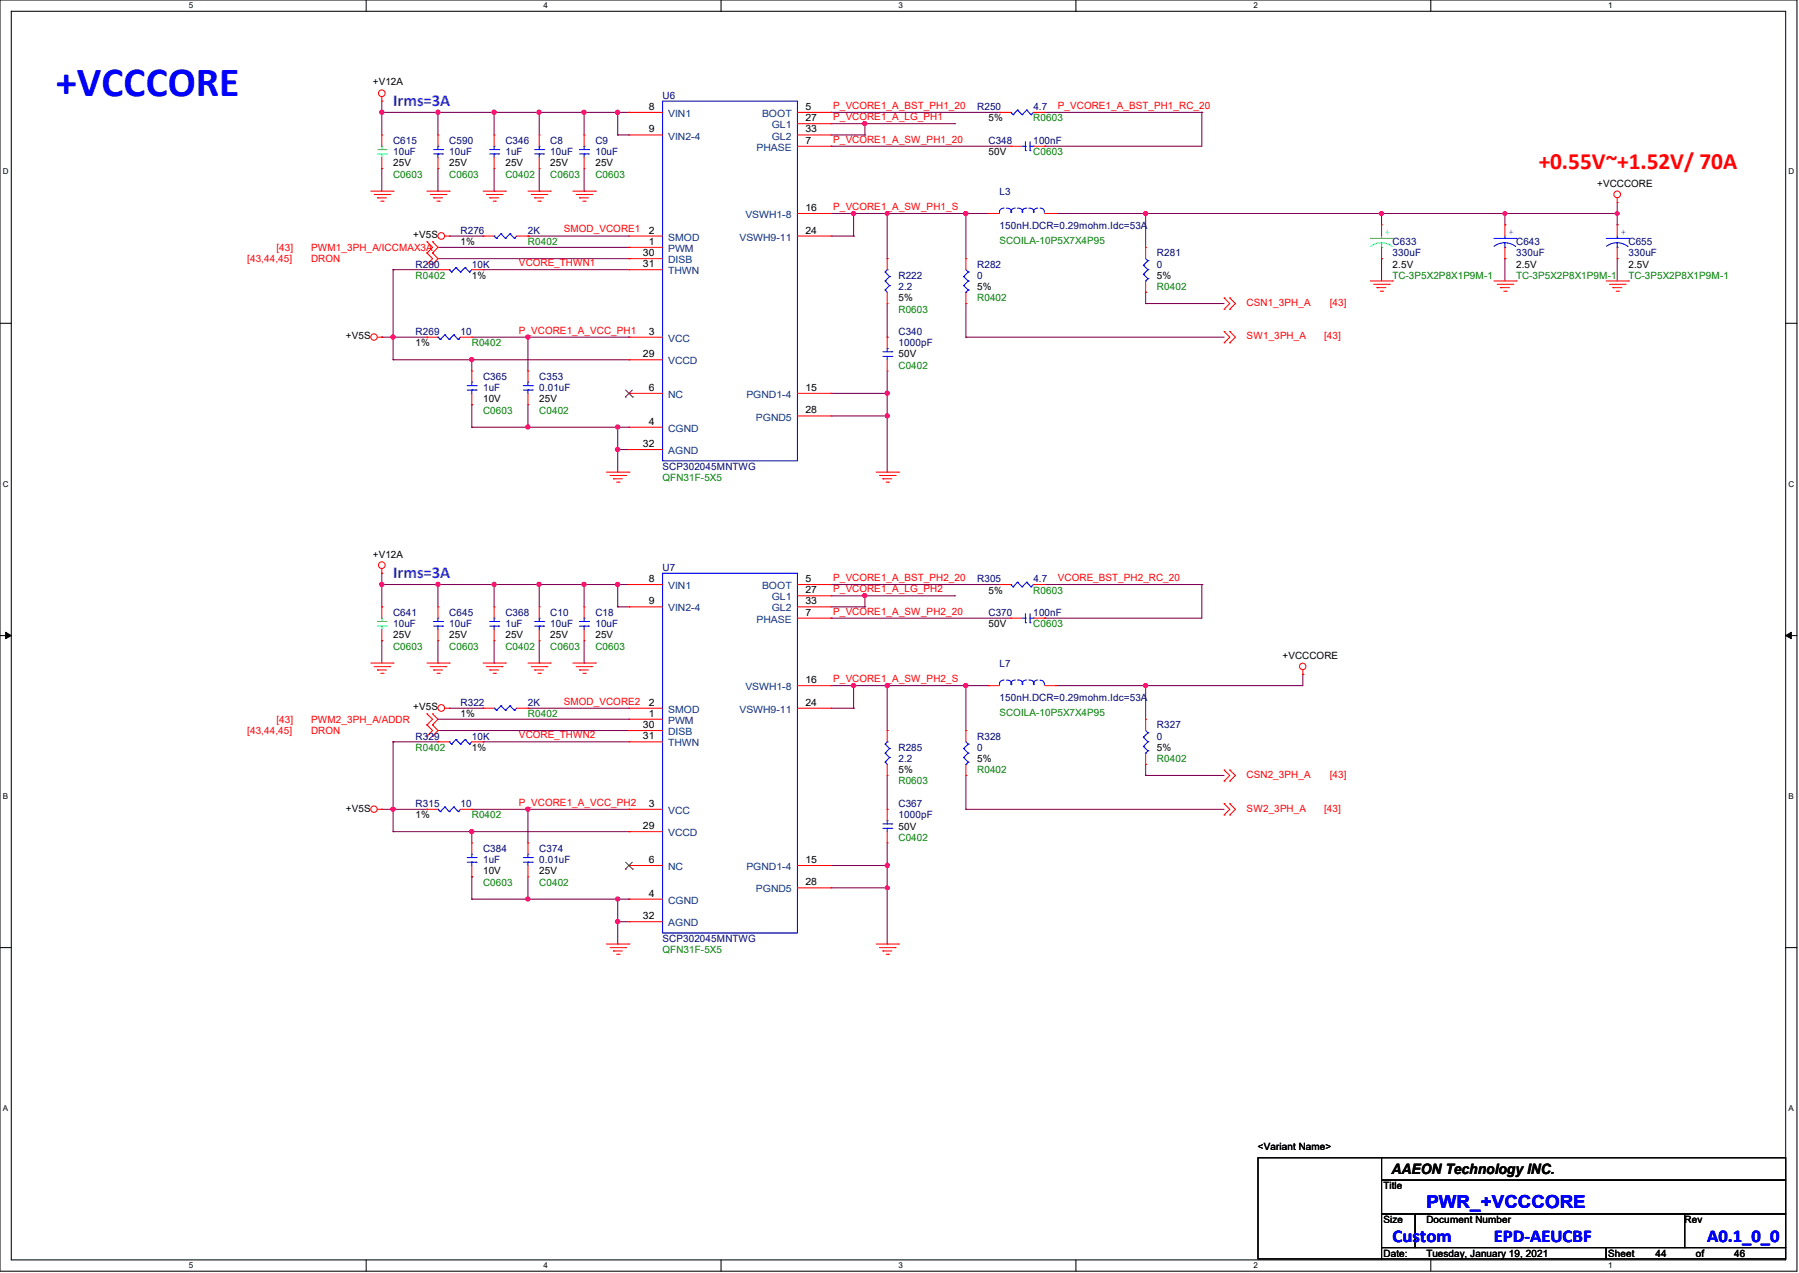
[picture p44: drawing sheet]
<svg xmlns="http://www.w3.org/2000/svg" width="297mm" height="210mm" viewBox="0 0 297 210" stroke-linecap="round" stroke-linejoin="round" font-family="sans-serif">
<defs><g id="words">
<text font-size="6.9" fill="#00f" x="9.3" y="15.8">+VCCCORE</text>
<text font-size="3.9" fill="#f00" x="254" y="27.8">+0.55V~+1.52V/ 70A</text>
<g font-size="3" fill="#00f">
<text x="235.5" y="199.3">PWR_+VCCCORE</text>
<text x="229.9" y="204.9">Custom</text>
<text x="246.6" y="204.9">EPD-AEUCBF</text>
<text x="281.9" y="204.9">A0.1_0_0</text>
</g>
<g font-size="2.8" fill="#8000ff">
<text x="64.9" y="17.5">Irms=3A</text>
<text x="64.9" y="95.3">Irms=3A</text>
</g>
<text font-size="2.4" x="229.7" y="193.8">AAEON Technology INC.</text>
<g font-size="1.7">
<text x="61.6" y="14.1">+V12A</text>
<text x="107.1" y="18.1">8</text>
<text x="107.1" y="21.8">9</text>
<text x="133" y="18.1">5</text>
<text x="133" y="20">27</text>
<text x="133" y="21.8">33</text>
<text x="133" y="23.7">7</text>
<text x="163.2" y="20">5%</text>
<text x="64.9" y="27.4">25V</text>
<text x="74.2" y="27.4">25V</text>
<text x="83.4" y="27.4">25V</text>
<text x="90.8" y="27.4">25V</text>
<text x="98.3" y="27.4">25V</text>
<text x="163.2" y="25.6">50V</text>
<text x="133" y="34.8">16</text>
<text x="263.7" y="30.8">+VCCCORE</text>
<text x="68.2" y="39.3">+V5S</text>
<text x="76" y="40.4">1%</text>
<text x="107.1" y="38.5">2</text>
<text x="107.1" y="40.4">1</text>
<text x="133" y="38.5">24</text>
<text x="77.9" y="46">1%</text>
<text x="106.1" y="42.2">30</text>
<text x="106.1" y="44.1">31</text>
<text x="161.3" y="47.8">5%</text>
<text x="191" y="46">5%</text>
<text x="229.9" y="44.2">2.5V</text>
<text x="250.3" y="44.2">2.5V</text>
<text x="268.9" y="44.2">2.5V</text>
<text x="148.3" y="49.7">5%</text>
<text x="57.1" y="56">+V5S</text>
<text x="68.6" y="57.1">1%</text>
<text x="106.1" y="58.9">29</text>
<text x="107.1" y="55.2">3</text>
<text x="148.3" y="59">50V</text>
<text x="107.1" y="64.5">6</text>
<text x="133" y="64.5">15</text>
<text x="79.8" y="66.4">10V</text>
<text x="89" y="66.4">25V</text>
<text x="107.1" y="70.1">4</text>
<text x="133" y="68.2">28</text>
<text x="106.1" y="73.7">32</text>
<text x="61.6" y="92">+V12A</text>
<text x="107.1" y="96">8</text>
<text x="107.1" y="99.7">9</text>
<text x="133" y="96">5</text>
<text x="133" y="97.9">27</text>
<text x="133" y="99.7">33</text>
<text x="133" y="101.6">7</text>
<text x="163.2" y="97.9">5%</text>
<text x="64.9" y="105.3">25V</text>
<text x="74.2" y="105.3">25V</text>
<text x="83.4" y="105.3">25V</text>
<text x="90.8" y="105.3">25V</text>
<text x="98.3" y="105.3">25V</text>
<text x="163.2" y="103.5">50V</text>
<text x="133" y="112.7">16</text>
<text x="211.7" y="108.7">+VCCCORE</text>
<text x="68.2" y="117.2">+V5S</text>
<text x="76" y="118.3">1%</text>
<text x="107.1" y="116.4">2</text>
<text x="107.1" y="118.2">1</text>
<text x="133" y="116.4">24</text>
<text x="77.9" y="123.9">1%</text>
<text x="106.1" y="120.1">30</text>
<text x="106.1" y="122">31</text>
<text x="161.3" y="125.7">5%</text>
<text x="191" y="123.9">5%</text>
<text x="148.3" y="127.6">5%</text>
<text x="57.1" y="133.9">+V5S</text>
<text x="68.6" y="135">1%</text>
<text x="106.1" y="136.8">29</text>
<text x="107.1" y="133.1">3</text>
<text x="148.3" y="136.9">50V</text>
<text x="107.1" y="142.4">6</text>
<text x="133" y="142.4">15</text>
<text x="79.8" y="144.3">10V</text>
<text x="89" y="144.3">25V</text>
<text x="107.1" y="147.9">4</text>
<text x="133" y="146">28</text>
<text x="106.1" y="151.6">32</text>
<text x="207.7" y="189.7">&lt;Variant Name&gt;</text>
<text x="228.4" y="196.2">Title</text>
<text x="228.4" y="201.8">Size</text>
<text x="235.5" y="201.8">Document Number</text>
<text x="278.1" y="201.8">Rev</text>
<text x="228.4" y="207.3">Date:</text>
<text x="235.5" y="207.3">Tuesday, January 19, 2021</text>
<text x="265.5" y="207.3">Sheet</text>
<text x="273.3" y="207.3">44</text>
<text x="280" y="207.3">of</text>
<text x="286.3" y="207.3">46</text>
</g>
<g font-size="1.7" fill="#000080">
<text x="109.4" y="16.3">U6</text>
<text x="64.9" y="23.7">C615</text>
<text x="74.2" y="23.7">C590</text>
<text x="83.4" y="23.7">C346</text>
<text x="90.8" y="23.7">C8</text>
<text x="98.3" y="23.7">C9</text>
<text x="161.3" y="18.2">R250</text>
<text x="163.2" y="23.7">C348</text>
<text x="170.6" y="23.7">100nF</text>
<text x="170.6" y="18.2">4.7</text>
<text x="64.9" y="25.6">10uF</text>
<text x="74.2" y="25.6">10uF</text>
<text x="83.4" y="25.6">1uF</text>
<text x="90.8" y="25.6">10uF</text>
<text x="98.3" y="25.6">10uF</text>
<text x="165" y="32.1">L3</text>
<text x="76" y="38.6">R276</text>
<text x="87.2" y="38.6">2K</text>
<text x="165" y="37.8">150nH.DCR=0.29mohm.Idc=53A</text>
<text x="229.9" y="40.4">C633</text>
<text x="250.3" y="40.4">C643</text>
<text x="268.9" y="40.4">C655</text>
<text x="68.6" y="44.2">R280</text>
<text x="77.9" y="44.2">10K</text>
<text x="148.3" y="46">R222</text>
<text x="148.3" y="47.8">2.2</text>
<text x="161.3" y="44.2">R282</text>
<text x="161.3" y="46">0</text>
<text x="191" y="42.3">R281</text>
<text x="191" y="44.2">0</text>
<text x="229.9" y="42.3">330uF</text>
<text x="250.3" y="42.3">330uF</text>
<text x="268.9" y="42.3">330uF</text>
<text x="68.6" y="55.2">R269</text>
<text x="76" y="55.2">10</text>
<text x="148.3" y="55.2">C340</text>
<text x="148.3" y="57.1">1000pF</text>
<text x="79.8" y="62.7">C365</text>
<text x="79.8" y="64.5">1uF</text>
<text x="89" y="62.7">C353</text>
<text x="89" y="64.5">0.01uF</text>
<text x="109.4" y="77.5">SCP302045MNTWG</text>
<text x="109.4" y="94.2">U7</text>
<text x="64.9" y="101.6">C641</text>
<text x="74.2" y="101.6">C645</text>
<text x="83.4" y="101.6">C368</text>
<text x="90.8" y="101.6">C10</text>
<text x="98.3" y="101.6">C18</text>
<text x="161.3" y="96.1">R305</text>
<text x="163.2" y="101.6">C370</text>
<text x="170.6" y="101.6">100nF</text>
<text x="170.6" y="96.1">4.7</text>
<text x="64.9" y="103.5">10uF</text>
<text x="74.2" y="103.5">10uF</text>
<text x="83.4" y="103.5">1uF</text>
<text x="90.8" y="103.5">10uF</text>
<text x="98.3" y="103.5">10uF</text>
<text x="165" y="110">L7</text>
<text x="76" y="116.5">R322</text>
<text x="87.2" y="116.5">2K</text>
<text x="165" y="115.7">150nH.DCR=0.29mohm.Idc=53A</text>
<text x="68.6" y="122">R329</text>
<text x="77.9" y="122">10K</text>
<text x="148.3" y="123.9">R285</text>
<text x="148.3" y="125.7">2.2</text>
<text x="161.3" y="122">R328</text>
<text x="161.3" y="123.9">0</text>
<text x="191" y="120.1">R327</text>
<text x="191" y="122">0</text>
<text x="68.6" y="133.1">R315</text>
<text x="76" y="133.1">10</text>
<text x="148.3" y="133.1">C367</text>
<text x="148.3" y="135">1000pF</text>
<text x="79.8" y="140.5">C384</text>
<text x="79.8" y="142.4">1uF</text>
<text x="89" y="140.5">C374</text>
<text x="89" y="142.4">0.01uF</text>
<text x="109.4" y="155.4">SCP302045MNTWG</text>
</g>
<g font-size="1.7" fill="#f00">
<text x="137.6" y="17.9">P_VCORE1_A_BST_PH1_20</text>
<text x="174.7" y="17.9">P_VCORE1_A_BST_PH1_RC_20</text>
<text x="137.6" y="23.5">P_VCORE1_A_SW_PH1_20</text>
<text x="137.6" y="19.8">P_VCORE1_A_LG_PH1</text>
<text x="137.6" y="34.6">P_VCORE1_A_SW_PH1_S</text>
<text x="45.6" y="41.4">[43]</text>
<text x="51.3" y="41.4">PWM1_3PH_A/ICCMAX3A</text>
<text x="93.1" y="38.4">SMOD_VCORE1</text>
<text x="40.8" y="43.2">[43,44,45]</text>
<text x="51.3" y="43.2">DRON</text>
<text x="85.7" y="43.9">VCORE_THWN1</text>
<text x="205.8" y="50.5">CSN1_3PH_A</text>
<text x="219.5" y="50.5">[43]</text>
<text x="85.7" y="55">P_VCORE1_A_VCC_PH1</text>
<text x="205.8" y="56">SW1_3PH_A</text>
<text x="218.6" y="56">[43]</text>
<text x="137.6" y="95.8">P_VCORE1_A_BST_PH2_20</text>
<text x="174.7" y="95.8">VCORE_BST_PH2_RC_20</text>
<text x="137.6" y="101.4">P_VCORE1_A_SW_PH2_20</text>
<text x="137.6" y="97.7">P_VCORE1_A_LG_PH2</text>
<text x="137.6" y="112.5">P_VCORE1_A_SW_PH2_S</text>
<text x="45.6" y="119.3">[43]</text>
<text x="51.3" y="119.3">PWM2_3PH_A/ADDR</text>
<text x="93.1" y="116.2">SMOD_VCORE2</text>
<text x="40.8" y="121.1">[43,44,45]</text>
<text x="51.3" y="121.1">DRON</text>
<text x="85.7" y="121.8">VCORE_THWN2</text>
<text x="205.8" y="128.3">CSN2_3PH_A</text>
<text x="219.5" y="128.3">[43]</text>
<text x="85.7" y="132.9">P_VCORE1_A_VCC_PH2</text>
<text x="205.8" y="133.9">SW2_3PH_A</text>
<text x="218.6" y="133.9">[43]</text>
</g>
<g font-size="1.7" fill="#004080">
<text x="110.3" y="19.3">VIN1</text>
<text x="110.3" y="23">VIN2-4</text>
<text x="125.8" y="19.3">BOOT</text>
<text x="127.4" y="21.2">GL1</text>
<text x="127.4" y="23">GL2</text>
<text x="124.9" y="24.9">PHASE</text>
<text x="123.1" y="36">VSWH1-8</text>
<text x="110.3" y="39.7">SMOD</text>
<text x="110.3" y="41.6">PWM</text>
<text x="122.1" y="39.7">VSWH9-11</text>
<text x="110.3" y="43.4">DISB</text>
<text x="110.3" y="45.3">THWN</text>
<text x="110.3" y="56.4">VCC</text>
<text x="110.3" y="60.1">VCCD</text>
<text x="110.3" y="65.7">NC</text>
<text x="123.2" y="65.7">PGND1-4</text>
<text x="110.3" y="71.2">CGND</text>
<text x="124.8" y="69.4">PGND5</text>
<text x="110.3" y="74.9">AGND</text>
<text x="110.3" y="97.2">VIN1</text>
<text x="110.3" y="100.9">VIN2-4</text>
<text x="125.8" y="97.2">BOOT</text>
<text x="127.4" y="99.1">GL1</text>
<text x="127.4" y="100.9">GL2</text>
<text x="124.9" y="102.7">PHASE</text>
<text x="123.1" y="113.9">VSWH1-8</text>
<text x="110.3" y="117.6">SMOD</text>
<text x="110.3" y="119.4">PWM</text>
<text x="122.1" y="117.6">VSWH9-11</text>
<text x="110.3" y="121.3">DISB</text>
<text x="110.3" y="123.1">THWN</text>
<text x="110.3" y="134.3">VCC</text>
<text x="110.3" y="138">VCCD</text>
<text x="110.3" y="143.6">NC</text>
<text x="123.2" y="143.6">PGND1-4</text>
<text x="110.3" y="149.1">CGND</text>
<text x="124.8" y="147.2">PGND5</text>
<text x="110.3" y="152.8">AGND</text>
</g>
<g font-size="1.7" fill="#008000">
<text x="170.6" y="20">R0603</text>
<text x="64.9" y="29.3">C0603</text>
<text x="74.2" y="29.3">C0603</text>
<text x="83.4" y="29.3">C0402</text>
<text x="90.8" y="29.3">C0603</text>
<text x="98.3" y="29.3">C0603</text>
<text x="170.6" y="25.6">C0603</text>
<text x="87.2" y="40.4">R0402</text>
<text x="165" y="40.3">SCOILA-10P5X7X4P95</text>
<text x="68.6" y="46">R0402</text>
<text x="191" y="47.8">R0402</text>
<text x="229.9" y="46">TC-3P5X2P8X1P9M-1</text>
<text x="250.3" y="46">TC-3P5X2P8X1P9M-1</text>
<text x="268.9" y="46">TC-3P5X2P8X1P9M-1</text>
<text x="148.3" y="51.6">R0603</text>
<text x="161.3" y="49.7">R0402</text>
<text x="77.9" y="57.1">R0402</text>
<text x="148.3" y="60.8">C0402</text>
<text x="79.8" y="68.2">C0603</text>
<text x="89" y="68.2">C0402</text>
<text x="109.4" y="79.4">QFN31F-5X5</text>
<text x="170.6" y="97.9">R0603</text>
<text x="64.9" y="107.2">C0603</text>
<text x="74.2" y="107.2">C0603</text>
<text x="83.4" y="107.2">C0402</text>
<text x="90.8" y="107.2">C0603</text>
<text x="98.3" y="107.2">C0603</text>
<text x="170.6" y="103.5">C0603</text>
<text x="87.2" y="118.3">R0402</text>
<text x="165" y="118.1">SCOILA-10P5X7X4P95</text>
<text x="68.6" y="123.9">R0402</text>
<text x="191" y="125.7">R0402</text>
<text x="148.3" y="129.4">R0603</text>
<text x="161.3" y="127.6">R0402</text>
<text x="77.9" y="135">R0402</text>
<text x="148.3" y="138.7">C0402</text>
<text x="79.8" y="146.1">C0603</text>
<text x="89" y="146.1">C0402</text>
<text x="109.4" y="157.2">QFN31F-5X5</text>
</g>
<text font-size="1.7" fill="#00ff80" x="228.6" y="38.8">+</text>
<g font-size="1.7" fill="#00f">
<text x="249" y="38.8">+</text>
<text x="267.6" y="38.8">+</text>
</g>
<g font-size="1.3">
<text x="31.2" y="1.4">5</text>
<text x="89.7" y="1.4">4</text>
<text x="148.3" y="1.4">3</text>
<text x="206.9" y="1.4">2</text>
<text x="265.5" y="1.4">1</text>
<text x=".5" y="28.8">D</text>
<text x="295.3" y="28.8">D</text>
<text x=".5" y="80.3">C</text>
<text x="295.3" y="80.3">C</text>
<text x=".5" y="131.8">B</text>
<text x="295.3" y="131.8">B</text>
<text x=".5" y="183.3">A</text>
<text x="295.3" y="183.3">A</text>
<text x="31.2" y="209.3">5</text>
<text x="89.7" y="209.3">4</text>
<text x="148.3" y="209.3">3</text>
<text x="206.9" y="209.3">2</text>
<text x="265.5" y="209.3">1</text>
</g>
</g></defs>
<path d="M0 0h296.7v209.7h-296.7zM1.9 1.9h292.9v206h-292.9z" fill="none" stroke="#000" stroke-width=".17"/>
<g fill="#fff">
<path d="M31.2 .2h.7v1.5h-.7z"/>
<path d="M31.2 208.1h.7v1.4h-.7z"/>
</g>
<path d="M60.5 0v1.9M60.5 207.9v1.8" fill="none" stroke="#000" stroke-width=".17"/>
<g fill="#fff">
<path d="M89.7 .2h.8v1.5h-.8z"/>
<path d="M89.7 208.1h.8v1.4h-.8z"/>
</g>
<path d="M119 0v1.9M119 207.9v1.8" fill="none" stroke="#000" stroke-width=".17"/>
<g fill="#fff">
<path d="M148.3 .2h.8v1.5h-.8z"/>
<path d="M148.3 208.1h.8v1.4h-.8z"/>
</g>
<path d="M177.6 0v1.9M177.6 207.9v1.8" fill="none" stroke="#000" stroke-width=".17"/>
<g fill="#fff">
<path d="M206.9 .2h.7v1.5h-.7z"/>
<path d="M206.9 208.1h.7v1.4h-.7z"/>
</g>
<path d="M236.2 0v1.9M236.2 207.9v1.8" fill="none" stroke="#000" stroke-width=".17"/>
<g fill="#fff">
<path d="M265.5 .2h.7v1.5h-.7z"/>
<path d="M265.5 208.1h.7v1.4h-.7z"/>
<path d="M.5 27.6h.9v1.5h-.9z"/>
<path d="M295.3 27.6h.9v1.5h-.9z"/>
<path d="M.5 79.1h.9v1.5h-.9z"/>
<path d="M295.3 79.1h.9v1.5h-.9z"/>
</g>
<path d="M0 53.3h1.9M294.8 53.3h1.9" fill="none" stroke="#000" stroke-width=".17"/>
<g fill="#fff">
<path d="M.5 130.6h.8v1.5h-.8z"/>
<path d="M295.3 130.6h.8v1.5h-.8z"/>
</g>
<path d="M0 104.9h1.9M294.8 104.9h1.9" fill="none" stroke="#000" stroke-width=".17"/>
<path d="M.9 104.3l1 .6-1 .5zM294.8 104.9l.9-.6v1.1z" fill="#000" stroke="#000" stroke-width=".17"/>
<g fill="#fff">
<path d="M.5 182.1h.8v1.5h-.8z"/>
<path d="M295.3 182.1h.8v1.5h-.8z"/>
</g>
<path d="M0 156.3h1.9M294.8 156.3h1.9M207.7 191h20.4v16.7h-20.4zM228.1 191h66.7v3.7h-66.7zM228.1 194.7h66.7v5.6h-66.7zM228.1 200.3h5.5v5.5h-5.5zM228.1 205.8h37.1v1.9h-37.1zM233.6 200.3h44.5v5.5h-44.5zM265.2 205.8h29.6v1.9h-29.6zM278.1 200.3h16.7v5.5h-16.7z" fill="none" stroke="#000" stroke-width=".17"/>
<g fill="none" stroke="#800040" stroke-width=".17">
<path d="M63 16.7h.1M63 18.5h.1M63 16.7v5.6M63 18.5h40.8M72.3 18.5h.1M72.3 18.5v3.8M81.6 18.5h.1M81.6 18.5v3.8M89 18.5h.1M89 18.5v3.8M96.4 18.5h.1M96.4 18.5v3.8"/>
<path d="M102 18.5h.1M102 18.5v3.8M103.8 18.5h.1M137.2 18.5h.1M137.2 18.5h27.8M172.5 18.5h25.9M198.4 18.5h.1M198.4 18.5v5.6h-25.9M63 27.8h.1M63 27.8v3.7M72.3 31.5h.1M72.3 27.8v3.7"/>
<path d="M74.2 38.9h5.6M79.8 38.9h.1M81.6 31.5h.1M81.6 27.8v3.7M87.2 38.9h.1M87.2 38.9h16.6M89 31.5h.1M89 27.8v3.7M96.4 31.5h.1M96.4 27.8v3.7M102 22.3h.1M102 22.3h1.8"/>
<path d="M137.2 24.1h.1M137.2 22.3h5.6M137.2 38.9h3.7M137.2 35.2h26M137.2 24.1h29.7M137.2 20.4h20.4M140.9 35.2h.1M140.9 38.9h.1M140.9 35.2v3.7M142.8 20.4h.1M142.8 22.3h.1M142.8 20.4v1.9"/>
<path d="M146.5 35.2h.1M146.5 35.2v7.5M157.6 20.4h.1M159.5 35.2h.1M159.5 35.2v7.5M163.2 35.2h.1M172.5 24.1h.1M174.3 35.2h92.7M189.1 35.2h.1M189.1 35.2v5.6M228.1 35.2h.1M228.1 35.2v1.9"/>
<path d="M248.5 37.1h.1M248.5 35.2h.1M248.5 35.2v1.9M267 35.2h.1M267 37.1h.1M267 33.4v3.7M63 55.6h.1M63 55.6h7.5M64.9 44.5h.1M64.9 55.6h.1M64.9 59.4h.1M64.9 44.5h7.4"/>
<path d="M64.9 44.5v14.9M64.9 59.4h38.9M72.3 40.8h31.5M72.3 42.7h31.5M77.9 59.4h.1M77.9 55.6h25.9M77.9 59.4v1.8M79.8 44.5h.1M79.8 44.5h24M87.2 55.6h.1M87.2 55.6v5.6M103.8 40.8h.1"/>
<path d="M103.8 42.7h.1M103.8 55.6h.1M103.8 59.4h.1M146.5 55.6h.1M146.5 42.7h.1M146.5 50.1v5.5M159.5 55.6h.1M159.5 50.1h.1M159.5 55.6h42.6M159.5 50.1v5.5M189.1 50.1h.1M189.1 48.2h.1"/>
<path d="M189.1 48.2v1.9M189.1 50.1h13M228.1 42.7h.1M228.1 42.7v3.7M248.5 42.7h.1M248.5 42.7v3.7M267 42.7h.1M267 42.7v3.7M77.9 70.5h.1M77.9 66.8h.1M77.9 66.8v3.7M77.9 70.5h25.9"/>
<path d="M87.2 70.5h.1M87.2 66.8v3.7M102 70.5h.1M102 74.2h.1M102 77.9h.1M102 70.5v7.4M102 74.2h1.8M103.8 70.5h.1M137.2 64.9h9.3M137.2 68.6h9.3M146.5 64.9h.1M146.5 68.6h.1"/>
<path d="M146.5 77.9h.1M146.5 61.2v16.7M63 94.6h.1M63 94.6v5.5M63 96.4h40.8M72.3 96.4h.1M72.3 96.4v3.7M81.6 96.4h.1M81.6 96.4v3.7M89 96.4h.1M89 96.4v3.7M96.4 96.4h.1"/>
<path d="M96.4 96.4v3.7M102 96.4h.1M102 96.4v3.7M103.8 96.4h.1M137.2 96.4h.1M137.2 96.4h27.8M137.2 98.3h20.4M142.8 98.3h.1M142.8 98.3v1.8M157.6 98.3h.1M172.5 96.4h25.9M198.4 96.4h.1"/>
<path d="M198.4 96.4v5.6h-25.9M63 105.7h.1M63 100.1h.1M63 105.7v3.7M72.3 109.4h.1M72.3 105.7v3.7M72.3 118.7h31.5M74.2 116.8h5.6M79.8 116.8h.1M81.6 109.4h.1M81.6 105.7v3.7M87.2 116.8h.1"/>
<path d="M87.2 116.8h16.6M89 109.4h.1M89 105.7v3.7M96.4 109.4h.1M96.4 105.7v3.7M102 100.1h.1M102 100.1h1.8M103.8 118.7h.1M137.2 102h.1M137.2 100.1h5.6M137.2 116.8h3.7M137.2 113.1h26"/>
<path d="M137.2 102h29.7M140.9 116.8h.1M140.9 113.1h.1M140.9 113.1v3.7M142.8 100.1h.1M146.5 113.1h.1M146.5 113.1v7.4M159.5 113.1h.1M159.5 113.1v7.4M163.2 113.1h.1M172.5 102h.1M189.1 113.1h.1"/>
<path d="M189.1 113.1v5.6M215.1 111.3h.1M215.1 111.3v1.8h-40.8M63 133.5h.1M63 133.5h7.5M64.9 122.4h.1M64.9 133.5h.1M64.9 137.2h.1M64.9 122.4v14.8M64.9 122.4h7.4M64.9 137.2h38.9M72.3 120.5h31.5"/>
<path d="M77.9 137.2h.1M77.9 137.2v1.9M77.9 133.5h25.9M79.8 122.4h.1M79.8 122.4h24M87.2 133.5h.1M87.2 133.5v5.6M103.8 120.5h.1M103.8 137.2h.1M103.8 133.5h.1M146.5 133.5h.1M146.5 120.5h.1"/>
<path d="M146.5 127.9v5.6M146.5 139.1v16.6M159.5 127.9h.1M159.5 133.5h.1M159.5 127.9v5.6M159.5 133.5h42.6M189.1 126.1h.1M189.1 127.9h.1M189.1 126.1v1.8M189.1 127.9h13M77.9 144.7h.1M77.9 148.3h.1"/>
<path d="M77.9 144.7v3.6M77.9 148.3h25.9M87.2 148.3h.1M87.2 144.7v3.6M102 148.3h.1M102 152.1h.1M102 155.7h.1M102 148.3v7.4M102 152.1h1.8M103.8 148.3h.1M137.2 142.8h9.3M137.2 146.5h9.3"/>
<path d="M146.5 146.5h.1M146.5 142.8h.1M146.5 155.7h.1"/>
</g>
<g fill="#f0f" stroke="#f0f" stroke-width=".17">
<circle cx="63" cy="18.5" r=".35"/>
<circle cx="81.6" cy="18.5" r=".35"/>
<circle cx="72.3" cy="18.5" r=".35"/>
<circle cx="89" cy="18.5" r=".35"/>
<circle cx="64.9" cy="55.6" r=".35"/>
<circle cx="77.9" cy="59.3" r=".35"/>
<circle cx="87.2" cy="55.6" r=".35"/>
<circle cx="87.2" cy="70.4" r=".35"/>
<circle cx="102" cy="70.4" r=".35"/>
<circle cx="102" cy="74.1" r=".35"/>
<circle cx="146.5" cy="35.2" r=".33"/>
<circle cx="159.5" cy="35.2" r=".35"/>
<circle cx="189.1" cy="35.2" r=".35"/>
<circle cx="228.1" cy="35.2" r=".33"/>
<circle cx="146.5" cy="68.6" r=".35"/>
<circle cx="248.5" cy="35.2" r=".33"/>
<circle cx="267" cy="35.2" r=".33"/>
<circle cx="146.5" cy="64.9" r=".35"/>
<circle cx="140.9" cy="35.2" r=".35"/>
<circle cx="142.8" cy="20.4" r=".35"/>
<circle cx="63" cy="96.4" r=".35"/>
<circle cx="81.6" cy="96.4" r=".35"/>
<circle cx="72.3" cy="96.4" r=".35"/>
<circle cx="102" cy="96.4" r=".35"/>
<circle cx="89" cy="96.4" r=".35"/>
<circle cx="64.9" cy="133.5" r=".35"/>
<circle cx="77.9" cy="137.2" r=".35"/>
<circle cx="87.2" cy="133.5" r=".35"/>
<circle cx="87.2" cy="148.3" r=".35"/>
<circle cx="102" cy="148.3" r=".35"/>
<circle cx="102" cy="152" r=".35"/>
<circle cx="189.1" cy="113.1" r=".35"/>
<circle cx="146.5" cy="113.1" r=".35"/>
<circle cx="159.5" cy="113.1" r=".35"/>
<circle cx="146.5" cy="142.8" r=".35"/>
<circle cx="146.5" cy="146.5" r=".33"/>
<circle cx="140.9" cy="113.1" r=".35"/>
<circle cx="142.8" cy="98.3" r=".35"/>
<circle cx="96.4" cy="18.5" r=".35"/>
<circle cx="102" cy="18.5" r=".35"/>
<circle cx="96.4" cy="96.4" r=".35"/>
</g>
<g fill="none" stroke="#f00" stroke-width=".17">
<path d="M63 16.7h.1M63 16v.7M103.8 18.5h.1M103.8 18.5h5.6M131.7 18.5h5.5M137.2 18.5h.1M165 18.5h.1M165 18.5h1.9M170.6 18.5h1.9M172.5 18.5h.1M61.2 31.5h3.7M61.8 32.1h2.5"/>
<path d="M62.3 32.6h.1M62.3 32.6h1.5M62.9 33.2h.3M63 27.8h.1M63 22.3h.1M63 22.3v1.8M63 26v1.8M63.2 33.2h.1M64.3 32.1h.1M64.9 31.5h.1M70.5 39.9h.1M70.5 31.5h3.7"/>
<path d="M70.5 39.9l.9 .9-.9 .9M71 32.1h2.6M71.4 39.9h.1M71.4 39.9l.9 .9-.9 .9M71.6 32.6h.1M71.6 32.6h1.5M72.1 33.2h.4M72.3 27.8h.1M72.3 22.3h.1M72.3 22.3v1.8M72.3 26v1.8M72.5 33.2h.1"/>
<path d="M73.4 38.9h.8M73.6 32.1h.1M74.2 31.5h.1M74.2 38.9h.1M79.8 38.9h.1M79.8 31.5h3.6M79.8 38.9h1.8M80.3 32.1h2.6M80.9 32.6h.1M80.9 32.6h1.4M81.4 33.2h.4M81.6 27.8h.1"/>
<path d="M81.6 22.3h.1M81.6 22.3v1.8M81.6 26v1.8M81.8 33.2h.1M82.9 32.1h.1M83.4 31.5h.1M85.3 38.9h1.9M87.2 38.9h.1M87.2 31.5h3.6M87.7 32.1h2.6M88.3 32.6h.1M88.3 32.6h1.4"/>
<path d="M88.8 33.2h.4M89 27.8h.1M89 22.3h.1M89 22.3v1.8M89 26v1.8M89.2 33.2h.1M90.3 32.1h.1M90.8 31.5h.1M94.6 31.5h3.7M95.1 32.1h2.6M95.7 32.6h.1M95.7 32.6h1.5"/>
<path d="M96.2 33.2h.4M96.4 27.8h.1M96.4 22.3h.1M96.4 22.3v1.8M96.4 26v1.8M96.6 33.2h.1M97.7 32.1h.1M98.3 31.5h.1M103.8 22.3h.1M103.8 38.9h.1M103.8 38.9h5.6M103.8 22.3h5.6"/>
<path d="M131.7 38.9h5.5M131.7 35.2h5.5M131.7 24.1h5.5M131.7 22.3h5.5M131.7 20.4h5.5M137.2 20.4h.1M137.2 22.3h.1M137.2 24.1h.1M137.2 35.2h.1M137.2 38.9h.1M163.2 35.2h.1M163.2 35.2h1.8"/>
<path d="M166.9 24.1h.1M166.9 24.1h1.8M170.6 24.1h1.9M172.5 24.1h.1M172.5 35.2h1.8M174.3 35.2h.1M228.1 37.1h.1M228.1 37.1v1.8M248.5 37.1h.1M248.5 37.1v1.8M267 33.4h.1M267 37.1h.1"/>
<path d="M267 32.6v.8M267 37.1v1.8M62.3 55.6h.7M63 55.6h.1M70.5 41.7h.1M70.5 43.6h.1M70.5 55.6h.1M70.5 55.6h1.8M70.5 41.7l.9 1-.9 .9M71.4 41.7h.1M71.4 43.6h.1M71.4 41.7l.9 1-.9 .9"/>
<path d="M72.3 44.5h.1M72.3 44.5h1.9M76 55.6h1.9M77.9 55.6h.1M77.9 44.5h1.9M79.8 44.5h.1M103.8 40.8h.1M103.8 42.7h.1M103.8 44.5h.1M103.8 55.6h.1M103.8 59.4h.1M103.8 55.6h5.6"/>
<path d="M103.8 44.5h5.6M103.8 40.8h5.6M103.8 42.7h5.6M103.8 59.4h5.6M146.5 55.6h.1M146.5 50.1h.1M146.5 42.7h.1M146.5 42.7v1.8M146.5 48.2v1.9M146.5 55.6v1.9M146.5 59.4v1.8M159.5 42.7h.1"/>
<path d="M159.5 50.1h.1M159.5 42.7v1.8M159.5 48.2v1.9M189.1 40.8h.1M189.1 48.2h.1M189.1 40.8v1.9M189.1 46.4v1.8M202.1 51h.1M202.1 49.1h.1M202.1 56.6h.1M202.1 54.7h.1M202.1 49.1l.9 1-.9 .9"/>
<path d="M202.1 54.7l.9 .9-.9 1M203 51h.1M203 49.1h.1M203 56.6h.1M203 54.7h.1M203 49.1l1 1-1 .9M203 54.7l1 .9-1 1M226.2 46.4h3.7M226.8 46.9h2.6M227.3 47.5h.1M227.3 47.5h1.5M227.9 48h.4"/>
<path d="M228.1 42.7h.1M228.1 40.8v1.9M228.3 48h.1M229.4 46.9h.1M229.9 46.4h.1M246.6 46.4h3.7M247.2 46.9h2.6M247.7 47.5h.1M247.7 47.5h1.5M248.3 48h.4M248.5 42.7h.1M248.5 40.8v1.9"/>
<path d="M248.7 48h.1M249.8 46.9h.1M250.3 46.4h.1M265.2 46.4h3.7M265.7 46.9h2.6M266.3 47.5h.1M266.3 47.5h1.5M266.8 48h.4M267 42.7h.1M267 40.8v1.9M267.2 48h.1M268.3 46.9h.1"/>
<path d="M268.9 46.4h.1M77.9 66.8h.1M77.9 61.2h.1M77.9 61.2v1.8M77.9 64.9v1.9M87.2 66.8h.1M87.2 61.2h.1M87.2 61.2v1.8M87.2 64.9v1.9M100.1 77.9h3.7M100.7 78.4h2.6M101.3 79h.1"/>
<path d="M101.3 79h1.4M101.8 79.5h.4M102.2 79.5h.1M103.3 78.4h.1M103.8 77.9h.1M103.8 64.9h.1M103.8 70.5h.1M103.8 74.2h.1M103.8 64.9h5.6M103.8 70.5h5.6M103.8 74.2h5.6M131.7 64.9h5.5"/>
<path d="M131.7 68.6h5.5M137.2 68.6h.1M137.2 64.9h.1M144.7 77.9h3.6M145.2 78.4h2.6M145.8 79h.1M145.8 79h1.4M146.3 79.5h.4M146.5 61.2h.1M146.7 79.5h.1M147.8 78.4h.1M148.3 77.9h.1"/>
<path d="M63 94.6h.1M63 93.8v.8M103.8 96.4h.1M103.8 96.4h5.6M131.7 96.4h5.5M131.7 98.3h5.5M137.2 96.4h.1M137.2 98.3h.1M165 96.4h.1M165 96.4h1.9M170.6 96.4h1.9M172.5 96.4h.1"/>
<path d="M61.2 109.4h3.7M61.8 110h2.5M62.3 110.5h.1M62.3 110.5h1.5M62.9 111.1h.3M63 105.7h.1M63 100.1h.1M63 100.1v1.9M63 103.8v1.9M63.2 111.1h.1M64.3 110h.1M64.9 109.4h.1"/>
<path d="M70.5 119.6h.1M70.5 117.8h.1M70.5 109.4h3.7M70.5 117.8l.9 .9-.9 .9M70.5 119.6l.9 .9-.9 1M71 110h2.6M71.4 117.8h.1M71.4 119.6h.1M71.4 117.8l.9 .9-.9 .9M71.4 119.6l.9 .9-.9 1M71.6 110.5h.1M71.6 110.5h1.5"/>
<path d="M72.1 111.1h.4M72.3 105.7h.1M72.3 100.1h.1M72.3 100.1v1.9M72.3 103.8v1.9M72.5 111.1h.1M73.4 116.8h.8M73.6 110h.1M74.2 109.4h.1M74.2 116.8h.1M79.8 116.8h.1M79.8 109.4h3.6"/>
<path d="M79.8 116.8h1.8M80.3 110h2.6M80.9 110.5h.1M80.9 110.5h1.4M81.4 111.1h.4M81.6 105.7h.1M81.6 100.1h.1M81.6 100.1v1.9M81.6 103.8v1.9M81.8 111.1h.1M82.9 110h.1M83.4 109.4h.1"/>
<path d="M85.3 116.8h1.9M87.2 116.8h.1M87.2 109.4h3.6M87.7 110h2.6M88.3 110.5h.1M88.3 110.5h1.4M88.8 111.1h.4M89 105.7h.1M89 100.1h.1M89 100.1v1.9M89 103.8v1.9M89.2 111.1h.1"/>
<path d="M90.3 110h.1M90.8 109.4h.1M94.6 109.4h3.7M95.1 110h2.6M95.7 110.5h.1M95.7 110.5h1.5M96.2 111.1h.4M96.4 105.7h.1M96.4 100.1h.1M96.4 100.1v1.9M96.4 103.8v1.9M96.6 111.1h.1"/>
<path d="M97.7 110h.1M98.3 109.4h.1M103.8 100.1h.1M103.8 116.8h.1M103.8 118.7h.1M103.8 116.8h5.6M103.8 100.1h5.6M103.8 118.7h5.6M131.7 116.8h5.5M131.7 113.1h5.5M131.7 102h5.5M131.7 100.1h5.5"/>
<path d="M137.2 100.1h.1M137.2 102h.1M137.2 113.1h.1M137.2 116.8h.1M163.2 113.1h.1M163.2 113.1h1.8M166.9 102h.1M166.9 102h1.8M170.6 102h1.9M172.5 102h.1M172.5 113.1h1.8M174.3 113.1h.1"/>
<path d="M189.1 118.7h.1M189.1 118.7v1.8M215.1 111.3h.1M215.1 110.5v.8M62.3 133.5h.7M63 133.5h.1M70.5 121.5h.1M70.5 133.5h.1M70.5 133.5h1.8M71.4 121.5h.1M72.3 122.4h.1M72.3 122.4h1.9"/>
<path d="M76 133.5h1.9M77.9 133.5h.1M77.9 139.1h.1M77.9 122.4h1.9M77.9 139.1v1.8M79.8 122.4h.1M87.2 139.1h.1M87.2 139.1v1.8M103.8 120.5h.1M103.8 122.4h.1M103.8 133.5h.1M103.8 137.2h.1"/>
<path d="M103.8 133.5h5.6M103.8 122.4h5.6M103.8 120.5h5.6M103.8 137.2h5.6M146.5 139.1h.1M146.5 133.5h.1M146.5 127.9h.1M146.5 120.5h.1M146.5 120.5v1.9M146.5 126.1v1.8M146.5 133.5v1.9M146.5 137.2v1.9"/>
<path d="M159.5 120.5h.1M159.5 127.9h.1M159.5 120.5v1.9M159.5 126.1v1.8M189.1 126.1h.1M189.1 124.2v1.9M202.1 128.9h.1M202.1 127h.1M202.1 134.5h.1M202.1 132.6h.1M202.1 127l.9 .9-.9 1M202.1 132.6l.9 .9-.9 1"/>
<path d="M203 128.9h.1M203 127h.1M203 134.5h.1M203 132.6h.1M203 127l1 .9-1 1M203 132.6l1 .9-1 1M77.9 144.7h.1M77.9 142.8v1.9M87.2 144.7h.1M87.2 142.8v1.9M100.1 155.7h3.7M100.7 156.3h2.6"/>
<path d="M101.3 156.9h.1M101.3 156.9h1.4M101.8 157.4h.4M102.2 157.4h.1M103.3 156.3h.1M103.8 155.7h.1M103.8 142.8h.1M103.8 148.3h.1M103.8 152.1h.1M103.8 142.8h5.6M103.8 148.3h5.6M103.8 152.1h5.6"/>
<path d="M131.7 142.8h5.5M131.7 146.5h5.5M137.2 146.5h.1M137.2 142.8h.1M144.7 155.7h3.6M145.2 156.3h2.6M145.8 156.9h.1M145.8 156.9h1.4M146.3 157.4h.4M146.7 157.4h.1M147.8 156.3h.1M148.3 155.7h.1"/>
<circle cx="63" cy="15.4" r=".55"/>
<circle cx="72.9" cy="38.9" r=".55"/>
<circle cx="267" cy="32.1" r=".55"/>
<circle cx="61.7" cy="55.6" r=".53"/>
<circle cx="63" cy="93.2" r=".55"/>
<circle cx="72.9" cy="116.8" r=".55"/>
<circle cx="215.1" cy="109.9" r=".53"/>
<circle cx="61.7" cy="133.5" r=".53"/>
</g>
<g fill="none" stroke="#00f" stroke-width=".17">
<path d="M109.4 16.7h22.3v59.3h-22.3zM166.9 18.5h.1M166.9 18.5l.4 .4M167.3 18.9h.1M168 18.2h.1M168 18.2l-.7 .7M168 18.2l.7 .7M168.7 18.9h.1M169.5 18.2h.1M169.5 18.2l.7 .7M169.5 18.2l-.8 .7M170.2 18.9h.1"/>
<path d="M170.6 18.5l-.4 .4M71.6 24.7h1.5M71.6 25.4h1.5M72.3 24.1h.1M72.3 25.4h.1M72.3 24.1v.6M72.3 25.4v.6M73.1 24.7h.1M73.1 25.4h.1M80.9 24.7h1.4M80.9 25.4h1.4M81.6 24.1h.1"/>
<path d="M81.6 25.4h.1M81.6 38.9h.1M81.6 24.1v.6M81.6 25.4v.6M81.6 38.9l.4 .4M82 39.3h.1M82.3 24.7h.1M82.3 25.4h.1M82.7 38.6h.1M82.7 38.6l-.7 .7M82.7 38.6l.7 .7M83.4 39.3h.1"/>
<path d="M84.2 38.6h.1M84.2 38.6l.7 .7M84.2 38.6l-.8 .7M84.9 39.3h.1M85.3 38.9l-.4 .4M88.3 24.7h1.4M88.3 25.4h1.4M89 24.1h.1M89 25.4h.1M89 24.1v.6M89 25.4v.6M89.7 24.7h.1"/>
<path d="M89.7 25.4h.1M95.7 24.7h1.5M95.7 25.4h1.5M96.4 24.1h.1M96.4 25.4h.1M96.4 24.1v.6M96.4 25.4v.6M97.2 24.7h.1M97.2 25.4h.1M165.8 34.3a.66 .66 0 0 0-.8 .7M166.2 34.4a.68 .68 0 0 1 .8 .7M167.6 34.3a.66 .66 0 0 0-.7 .7"/>
<path d="M168 34.4a.68 .68 0 0 1 .9 .7M168.7 24.1h.6M169.3 24.8h.1M169.3 24.1h.1M169.3 23.4v1.4M169.5 34.3a.66 .66 0 0 0-.7 .7M169.8 34.4a.68 .68 0 0 1 .9 .7M170.1 24.8h.1M170.1 23.4v1.4M170.1 24.1h.5M170.6 24.1h.1M171.3 34.3a.63 .63 0 0 0-.7 .7"/>
<path d="M171.7 34.3a.62 .62 0 0 1 .7 .7M246.6 39.3h3.7M248.5 39.3h.1M248.5 38.9v.4M250.3 39.3h.1M265.2 39.3h3.7M267 39.3h.1M267 38.9v.4M268.9 39.3h.1M72.3 55.6h.1M72.3 55.6l.4 .4M72.7 56h.1"/>
<path d="M73.4 55.2h.1M73.4 55.2l-.7 .8M73.4 55.2l.8 .8M74.2 56h.1M74.2 44.5h.1M74.2 44.5l.3 .4M74.5 44.9h.1M74.9 55.2h.1M74.9 55.2l.7 .8M74.9 55.2l-.7 .8M75.3 44.2h.1M75.3 44.2l-.8 .7"/>
<path d="M75.3 44.2l.7 .7M75.6 56h.1M76 44.9h.1M76 55.6l-.4 .4M76.8 44.2h.1M76.8 44.2l.7 .7M76.8 44.2l-.8 .7M77.5 44.9h.1M77.9 44.5l-.4 .4M145.8 58h1.4M145.8 58.8h1.4M146.1 44.9h.1"/>
<path d="M146.1 47.8h.1M146.1 46.4h.1M146.1 44.9l.8 .7M146.1 47.8l.4 .4M146.1 46.4l.8 .7M146.5 57.5h.1M146.5 58.8h.1M146.5 44.5h.1M146.5 57.5v.5M146.5 58.8v.6M146.5 44.5l-.4 .4M146.9 47.1h.1"/>
<path d="M146.9 45.6h.1M146.9 47.1l-.8 .7M146.9 45.6l-.8 .8M147.2 58h.1M147.2 58.8h.1M159.1 45.6h.1M159.1 47.1h.1M159.1 47.1l.8 .7M159.1 45.6l.8 .8M159.5 48.2h.1M159.5 44.5l.4 .4M159.9 47.8h.1"/>
<path d="M159.9 44.9h.1M159.9 46.4h.1M159.9 47.8l-.4 .4M159.9 44.9l-.8 .7M159.9 46.4l-.8 .7M188.8 43.8h.1M188.8 45.3h.1M188.8 45.3l.7 .7M188.8 43.8l.7 .7M189.1 46.4h.1M189.1 42.7l.4 .3M189.5 46h.1"/>
<path d="M189.5 43h.1M189.5 44.5h.1M189.5 46l-.4 .4M189.5 43l-.7 .8M189.5 44.5l-.7 .8M248.5 40.8h.1M248.5 40l-.8 .1-1 .5M248.5 40l1.1 .3 .7 .4M248.5 40v.8M267 40.8h.1M267 40l-.8 .1-1 .5M267 40l1.1 .3 .7 .4"/>
<path d="M267 40v.8M77.1 63.6h1.5M77.1 64.3h1.5M77.9 63h.1M77.9 64.3h.1M77.9 63v.6M77.9 64.3v.6M78.6 63.6h.1M78.6 64.3h.1M86.4 63.6h1.5M86.4 64.3h1.5M87.2 63h.1"/>
<path d="M87.2 64.3h.1M87.2 63v.6M87.2 64.3v.6M87.9 63.6h.1M87.9 64.3h.1M109.4 94.6h22.3v59.3h-22.3zM166.9 96.4h.1M166.9 96.4l.4 .4M167.3 96.8h.1M168 96.1h.1M168 96.1l-.7 .7M168 96.1l.7 .7"/>
<path d="M168.7 96.8h.1M169.5 96.1h.1M169.5 96.1l.7 .7M169.5 96.1l-.8 .7M170.2 96.8h.1M170.6 96.4l-.4 .4M71.6 102.5h1.5M71.6 103.3h1.5M72.3 102h.1M72.3 103.3h.1M72.3 102v.5M72.3 103.3v.5"/>
<path d="M73.1 102.5h.1M73.1 103.3h.1M80.9 102.5h1.4M80.9 103.3h1.4M81.6 102h.1M81.6 103.3h.1M81.6 116.8h.1M81.6 102v.5M81.6 103.3v.5M81.6 116.8l.4 .4M82 117.2h.1M82.3 102.5h.1"/>
<path d="M82.3 103.3h.1M82.7 116.5h.1M82.7 116.5l-.7 .7M82.7 116.5l.7 .7M83.4 117.2h.1M84.2 116.5h.1M84.2 116.5l.7 .7M84.2 116.5l-.8 .7M84.9 117.2h.1M85.3 116.8l-.4 .4M88.3 102.5h1.4M88.3 103.3h1.4"/>
<path d="M89 102h.1M89 103.3h.1M89 102v.5M89 103.3v.5M89.7 102.5h.1M89.7 103.3h.1M95.7 102.5h1.5M95.7 103.3h1.5M96.4 102h.1M96.4 103.3h.1M96.4 102v.5M96.4 103.3v.5"/>
<path d="M97.2 102.5h.1M97.2 103.3h.1M165.8 112.2a.67 .67 0 0 0-.8 .7M166.2 112.2a.68 .68 0 0 1 .8 .8M167.6 112.2a.67 .67 0 0 0-.7 .7M168 112.2a.68 .68 0 0 1 .8 .8M168.7 102h.6M169.3 102.7h.1M169.3 102h.1M169.3 101.3v1.4M169.5 112.2a.67 .67 0 0 0-.7 .7M169.8 112.2a.68 .68 0 0 1 .9 .8"/>
<path d="M170.1 102.7h.1M170.1 101.3v1.4M170.1 102h.5M170.6 102h.1M171.3 112.2a.65 .65 0 0 0-.7 .7M171.7 112.2a.62 .62 0 0 1 .7 .7M72.3 133.5h.1M72.3 133.5l.4 .4M72.7 133.9h.1M73.4 133.1h.1M73.4 133.1l-.7 .8M73.4 133.1l.8 .8"/>
<path d="M74.2 122.4h.1M74.2 133.9h.1M74.2 122.4l.3 .4M74.5 122.8h.1M74.9 133.1h.1M74.9 133.1l.7 .8M74.9 133.1l-.7 .8M75.3 122h.1M75.3 122l-.8 .8M75.3 122l.7 .8M75.6 133.9h.1M76 122.8h.1"/>
<path d="M76 133.5l-.4 .4M76.8 122h.1M76.8 122l.7 .8M76.8 122l-.8 .8M77.5 122.8h.1M77.9 122.4l-.4 .4M145.8 135.9h1.4M145.8 136.7h1.4M146.1 122.8h.1M146.1 125.7h.1M146.1 124.2h.1M146.1 122.8l.8 .7"/>
<path d="M146.1 125.7l.4 .4M146.1 124.2l.8 .8M146.5 135.4h.1M146.5 136.7h.1M146.5 122.4h.1M146.5 135.4v.5M146.5 136.7v.5M146.5 122.4l-.4 .4M146.9 125h.1M146.9 123.5h.1M146.9 125l-.8 .7M146.9 123.5l-.8 .7"/>
<path d="M147.2 135.9h.1M147.2 136.7h.1M159.1 123.5h.1M159.1 125h.1M159.1 125l.8 .7M159.1 123.5l.8 .7M159.5 126.1h.1M159.5 122.4l.4 .4M159.9 125.7h.1M159.9 122.8h.1M159.9 124.2h.1M159.9 125.7l-.4 .4"/>
<path d="M159.9 122.8l-.8 .7M159.9 124.2l-.8 .8M188.8 121.6h.1M188.8 123.1h.1M188.8 123.1l.7 .8M188.8 121.6l.7 .8M189.1 124.2h.1M189.1 120.5l.4 .4M189.5 123.9h.1M189.5 120.9h.1M189.5 122.4h.1M189.5 123.9l-.4 .3"/>
<path d="M189.5 120.9l-.7 .7M189.5 122.4l-.7 .7M77.1 141.5h1.5M77.1 142.2h1.5M77.9 140.9h.1M77.9 142.2h.1M77.9 140.9v.6M77.9 142.2v.6M78.6 141.5h.1M78.6 142.2h.1M86.4 141.5h1.5M86.4 142.2h1.5"/>
<path d="M87.2 140.9h.1M87.2 142.2h.1M87.2 140.9v.6M87.2 142.2v.6M87.9 141.5h.1M87.9 142.2h.1"/>
</g>
<path d="M103.3 65.5h.1M103.3 64.3l1.1 1.2M104.4 64.3l-1.1 1.2M104.4 65.5h.1M103.3 143.4h.1M103.3 142.2l1.1 1.2M104.4 142.2l-1.1 1.2M104.4 143.4h.1" fill="none" stroke="#804000" stroke-width=".17"/>
<g fill="none" stroke="#00ff80" stroke-width=".17">
<path d="M62.3 24.7h1.5M62.3 25.4h1.5M63 24.1h.1M63 25.4h.1M63 24.1v.6M63 25.4v.6M63.8 24.7h.1M63.8 25.4h.1M226.2 39.3h3.7M228.1 39.3h.1M228.1 38.9v.4M229.9 39.3h.1"/>
<path d="M228.1 40.8h.1M228.1 40l-.8 .1-1 .6M228.1 40l1.1 .3 .7 .4M228.1 40v.8M62.3 102.5h1.5M62.3 103.3h1.5M63 102h.1M63 103.3h.1M63 102v.5M63 103.3v.5M63.8 102.5h.1M63.8 103.3h.1"/>
</g>
<use href="#words"/>
</svg>
